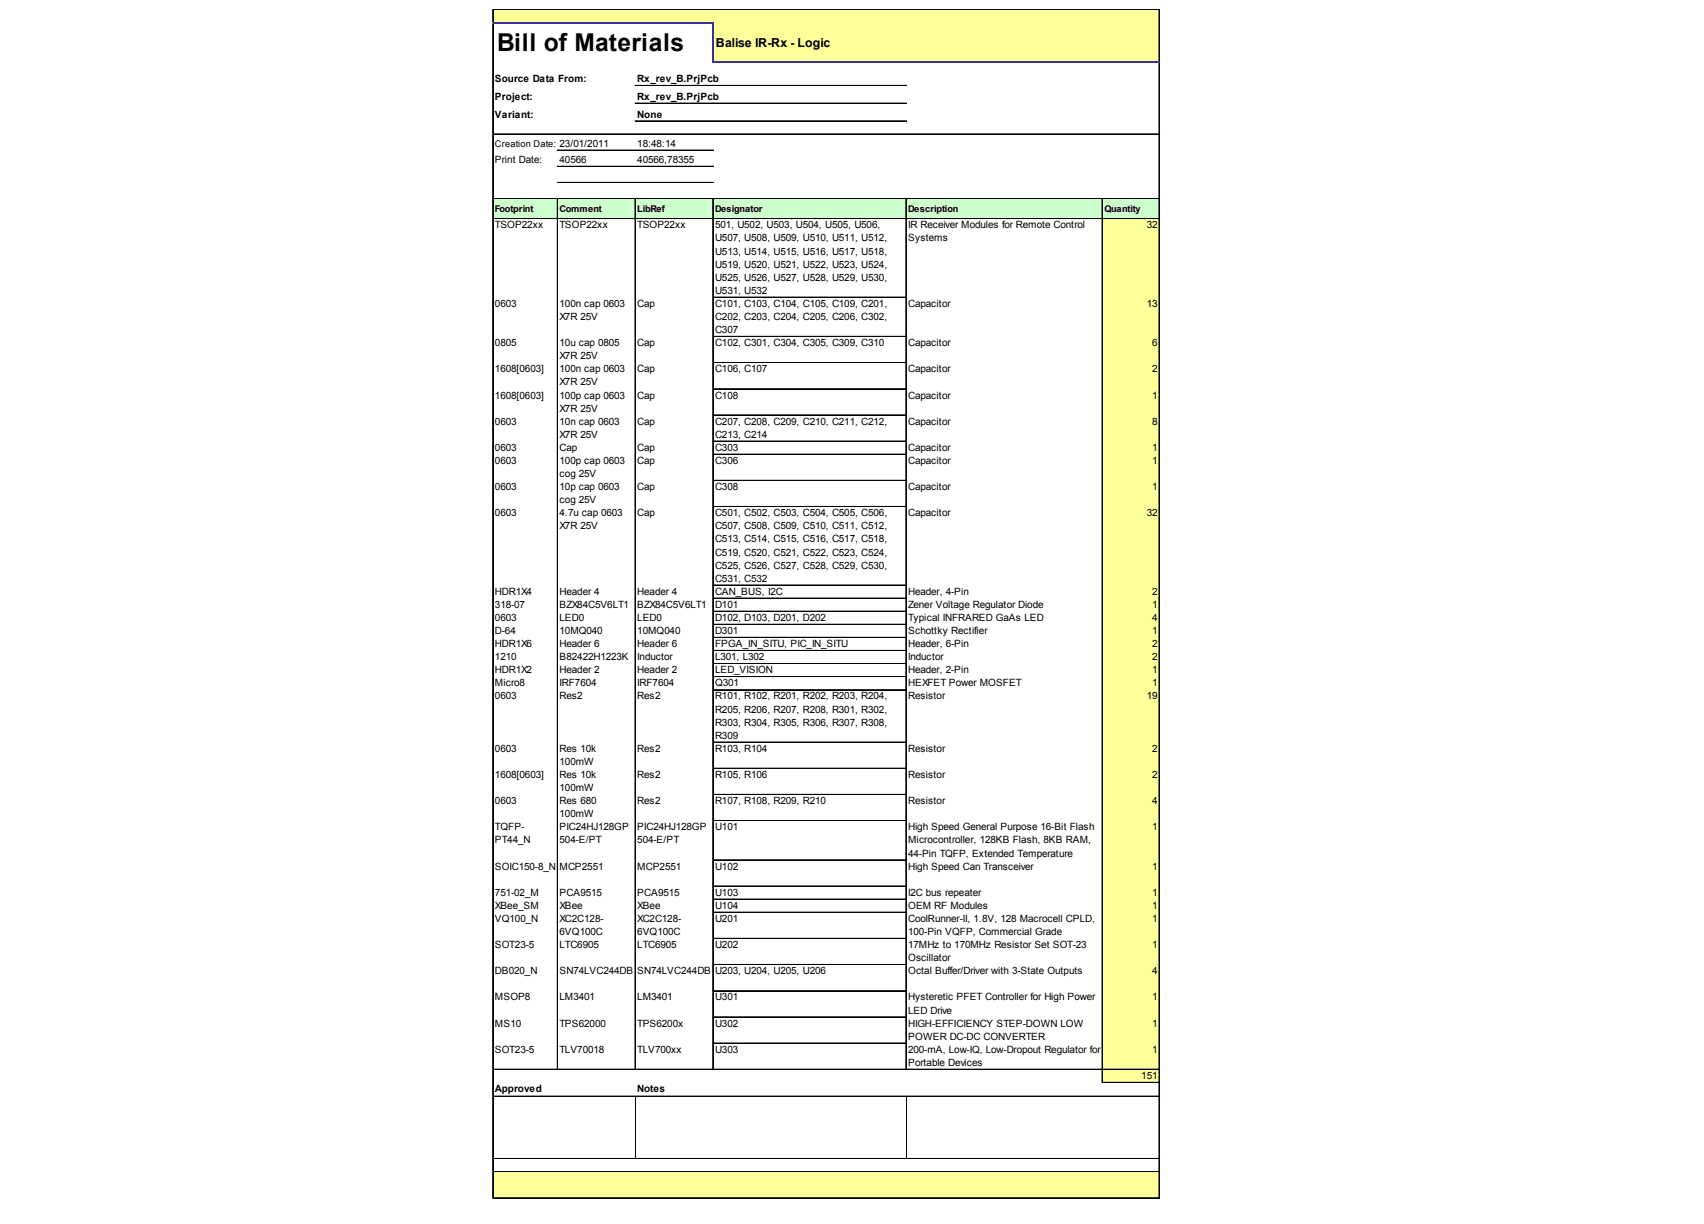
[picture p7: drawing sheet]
<svg xmlns="http://www.w3.org/2000/svg" width="283mm" height="203mm" viewBox="0 0 283 203" stroke-linecap="round" stroke-linejoin="round" font-family="sans-serif">
<defs><g id="words">
<text font-size="4.1" x="82.6" y="8.5">Bill of Materials</text>
<text font-size="2" x="118.8" y="7.7">Balise IR-Rx - Logic</text>
<g font-size="1.7">
<text x="82.2" y="13.6">Source Data From:</text>
<text x="82.2" y="16.6">Project:</text>
<text x="105.8" y="13.6">Rx_rev_B.PrjPcb</text>
<text x="105.8" y="16.6">Rx_rev_B.PrjPcb</text>
<text x="82.2" y="19.5">Variant:</text>
<text x="105.8" y="19.5">None</text>
<text x="82.2" y="27.1">Print Date:</text>
<text x="92.9" y="27.1">40566</text>
<text x="105.8" y="24.4">18:48:14</text>
<text x="105.8" y="27.1">40566,78355</text>
<text x="82.2" y="37.9">TSOP22xx</text>
<text x="92.9" y="37.9">TSOP22xx</text>
<text x="105.8" y="37.9">TSOP22xx</text>
<text x="118.7" y="37.9">501, U502, U503, U504, U505, U506,</text>
<text x="118.7" y="40.1">U507, U508, U509, U510, U511, U512,</text>
<text x="150.8" y="37.9">IR Receiver Modules for Remote Control</text>
<text x="150.8" y="40.1">Systems</text>
<text x="190.4" y="37.9">32</text>
<text x="118.7" y="42.3">U513, U514, U515, U516, U517, U518,</text>
<text x="118.7" y="44.4">U519, U520, U521, U522, U523, U524,</text>
<text x="118.7" y="46.6">U525, U526, U527, U528, U529, U530,</text>
<text x="82.2" y="50.9">0603</text>
<text x="92.9" y="50.9">100n cap 0603</text>
<text x="92.9" y="53.1">X7R 25V</text>
<text x="105.8" y="50.9">Cap</text>
<text x="118.7" y="48.8">U531, U532</text>
<text x="118.7" y="50.9">C101, C103, C104, C105, C109, C201,</text>
<text x="118.7" y="53.1">C202, C203, C204, C205, C206, C302,</text>
<text x="150.8" y="50.9">Capacitor</text>
<text x="190.4" y="50.9">13</text>
<text x="82.2" y="57.5">0805</text>
<text x="92.9" y="57.5">10u cap 0805</text>
<text x="92.9" y="59.6">X7R 25V</text>
<text x="105.8" y="57.5">Cap</text>
<text x="118.7" y="55.3">C307</text>
<text x="118.7" y="57.5">C102, C301, C304, C305, C309, C310</text>
<text x="150.8" y="57.5">Capacitor</text>
<text x="191.3" y="57.5">6</text>
<text x="82.2" y="61.8">1608[0603]</text>
<text x="92.9" y="61.8">100n cap 0603</text>
<text x="92.9" y="64">X7R 25V</text>
<text x="105.8" y="61.8">Cap</text>
<text x="118.7" y="61.8">C106, C107</text>
<text x="150.8" y="61.8">Capacitor</text>
<text x="191.3" y="61.8">2</text>
<text x="82.2" y="66.2">1608[0603]</text>
<text x="82.2" y="70.5">0603</text>
<text x="92.9" y="66.2">100p cap 0603</text>
<text x="92.9" y="68.3">X7R 25V</text>
<text x="92.9" y="70.5">10n cap 0603</text>
<text x="105.8" y="66.2">Cap</text>
<text x="105.8" y="70.5">Cap</text>
<text x="118.7" y="66.2">C108</text>
<text x="118.7" y="70.5">C207, C208, C209, C210, C211, C212,</text>
<text x="150.8" y="66.2">Capacitor</text>
<text x="150.8" y="70.5">Capacitor</text>
<text x="191.3" y="66.2">1</text>
<text x="191.3" y="70.5">8</text>
<text x="82.2" y="74.8">0603</text>
<text x="82.2" y="77">0603</text>
<text x="92.9" y="72.7">X7R 25V</text>
<text x="92.9" y="74.8">Cap</text>
<text x="92.9" y="77">100p cap 0603</text>
<text x="105.8" y="74.8">Cap</text>
<text x="105.8" y="77">Cap</text>
<text x="118.7" y="72.7">C213, C214</text>
<text x="118.7" y="74.8">C303</text>
<text x="118.7" y="77">C306</text>
<text x="150.8" y="74.8">Capacitor</text>
<text x="150.8" y="77">Capacitor</text>
<text x="191.3" y="74.8">1</text>
<text x="191.3" y="77">1</text>
<text x="82.2" y="81.4">0603</text>
<text x="92.9" y="79.2">cog 25V</text>
<text x="92.9" y="81.4">10p cap 0603</text>
<text x="92.9" y="83.5">cog 25V</text>
<text x="105.8" y="81.4">Cap</text>
<text x="118.7" y="81.4">C308</text>
<text x="150.8" y="81.4">Capacitor</text>
<text x="191.3" y="81.4">1</text>
<text x="82.2" y="85.7">0603</text>
<text x="92.9" y="85.7">4.7u cap 0603</text>
<text x="92.9" y="87.9">X7R 25V</text>
<text x="105.8" y="85.7">Cap</text>
<text x="118.7" y="85.7">C501, C502, C503, C504, C505, C506,</text>
<text x="118.7" y="87.9">C507, C508, C509, C510, C511, C512,</text>
<text x="150.8" y="85.7">Capacitor</text>
<text x="190.4" y="85.7">32</text>
<text x="118.7" y="90.1">C513, C514, C515, C516, C517, C518,</text>
<text x="118.7" y="92.2">C519, C520, C521, C522, C523, C524,</text>
<text x="118.7" y="94.4">C525, C526, C527, C528, C529, C530,</text>
<text x="82.2" y="98.7">HDR1X4</text>
<text x="82.2" y="100.9">318-07</text>
<text x="92.9" y="98.7">Header 4</text>
<text x="92.9" y="100.9">BZX84C5V6LT1</text>
<text x="105.8" y="98.7">Header 4</text>
<text x="105.8" y="100.9">BZX84C5V6LT1</text>
<text x="118.7" y="96.6">C531, C532</text>
<text x="118.7" y="98.7">CAN_BUS, I2C</text>
<text x="118.7" y="100.9">D101</text>
<text x="150.8" y="98.7">Header, 4-Pin</text>
<text x="150.8" y="100.9">Zener Voltage Regulator Diode</text>
<text x="191.3" y="98.7">2</text>
<text x="191.3" y="100.9">1</text>
<text x="82.2" y="103.1">0603</text>
<text x="82.2" y="105.3">D-64</text>
<text x="82.2" y="107.4">HDR1X6</text>
<text x="92.9" y="103.1">LED0</text>
<text x="92.9" y="105.3">10MQ040</text>
<text x="92.9" y="107.4">Header 6</text>
<text x="105.8" y="103.1">LED0</text>
<text x="105.8" y="105.3">10MQ040</text>
<text x="105.8" y="107.4">Header 6</text>
<text x="118.7" y="103.1">D102, D103, D201, D202</text>
<text x="118.7" y="105.3">D301</text>
<text x="118.7" y="107.4">FPGA_IN_SITU, PIC_IN_SITU</text>
<text x="150.8" y="103.1">Typical INFRARED GaAs LED</text>
<text x="150.8" y="105.3">Schottky Rectifier</text>
<text x="150.8" y="107.4">Header, 6-Pin</text>
<text x="191.3" y="103.1">4</text>
<text x="191.3" y="105.3">1</text>
<text x="191.3" y="107.4">2</text>
<text x="82.2" y="109.6">1210</text>
<text x="82.2" y="111.8">HDR1X2</text>
<text x="82.2" y="114">Micro8</text>
<text x="92.9" y="109.6">B82422H1223K</text>
<text x="92.9" y="111.8">Header 2</text>
<text x="92.9" y="114">IRF7604</text>
<text x="105.8" y="109.6">Inductor</text>
<text x="105.8" y="111.8">Header 2</text>
<text x="105.8" y="114">IRF7604</text>
<text x="118.7" y="109.6">L301, L302</text>
<text x="118.7" y="111.8">LED_VISION</text>
<text x="118.7" y="114">Q301</text>
<text x="150.8" y="109.6">Inductor</text>
<text x="150.8" y="111.8">Header, 2-Pin</text>
<text x="150.8" y="114">HEXFET Power MOSFET</text>
<text x="191.3" y="109.6">2</text>
<text x="191.3" y="111.8">1</text>
<text x="191.3" y="114">1</text>
<text x="82.2" y="116.1">0603</text>
<text x="92.9" y="116.1">Res2</text>
<text x="105.8" y="116.1">Res2</text>
<text x="118.7" y="116.1">R101, R102, R201, R202, R203, R204,</text>
<text x="118.7" y="118.3">R205, R206, R207, R208, R301, R302,</text>
<text x="150.8" y="116.1">Resistor</text>
<text x="190.4" y="116.1">19</text>
<text x="82.2" y="124.8">0603</text>
<text x="92.9" y="124.8">Res 10k</text>
<text x="105.8" y="124.8">Res2</text>
<text x="118.7" y="120.5">R303, R304, R305, R306, R307, R308,</text>
<text x="118.7" y="122.6">R309</text>
<text x="118.7" y="124.8">R103, R104</text>
<text x="150.8" y="124.8">Resistor</text>
<text x="191.3" y="124.8">2</text>
<text x="82.2" y="129.2">1608[0603]</text>
<text x="92.9" y="127">100mW</text>
<text x="92.9" y="129.2">Res 10k</text>
<text x="92.9" y="131.3">100mW</text>
<text x="105.8" y="129.2">Res2</text>
<text x="118.7" y="129.2">R105, R106</text>
<text x="150.8" y="129.2">Resistor</text>
<text x="191.3" y="129.2">2</text>
<text x="82.2" y="133.5">0603</text>
<text x="82.2" y="137.8">TQFP-</text>
<text x="92.9" y="133.5">Res 680</text>
<text x="92.9" y="135.7">100mW</text>
<text x="92.9" y="137.8">PIC24HJ128GP</text>
<text x="105.8" y="133.5">Res2</text>
<text x="105.8" y="137.8">PIC24HJ128GP</text>
<text x="118.7" y="133.5">R107, R108, R209, R210</text>
<text x="118.7" y="137.8">U101</text>
<text x="150.8" y="133.5">Resistor</text>
<text x="150.8" y="137.8">High Speed General Purpose 16-Bit Flash</text>
<text x="191.3" y="133.5">4</text>
<text x="191.3" y="137.8">1</text>
<text x="82.2" y="140">PT44_N</text>
<text x="92.9" y="140">504-E/PT</text>
<text x="105.8" y="140">504-E/PT</text>
<text x="150.8" y="140">Microcontroller, 128KB Flash, 8KB RAM,</text>
<text x="150.8" y="142.2">44-Pin TQFP, Extended Temperature</text>
<text x="82.2" y="144.4">SOIC150-8_N</text>
<text x="82.2" y="148.7">751-02_M</text>
<text x="92.9" y="144.4">MCP2551</text>
<text x="92.9" y="148.7">PCA9515</text>
<text x="105.8" y="144.4">MCP2551</text>
<text x="105.8" y="148.7">PCA9515</text>
<text x="118.7" y="144.4">U102</text>
<text x="118.7" y="148.7">U103</text>
<text x="150.8" y="144.4">High Speed Can Transceiver</text>
<text x="150.8" y="148.7">I2C bus repeater</text>
<text x="191.3" y="144.4">1</text>
<text x="191.3" y="148.7">1</text>
<text x="82.2" y="150.9">XBee_SM</text>
<text x="82.2" y="153.1">VQ100_N</text>
<text x="92.9" y="150.9">XBee</text>
<text x="92.9" y="153.1">XC2C128-</text>
<text x="92.9" y="155.2">6VQ100C</text>
<text x="105.8" y="150.9">XBee</text>
<text x="105.8" y="153.1">XC2C128-</text>
<text x="105.8" y="155.2">6VQ100C</text>
<text x="118.7" y="150.9">U104</text>
<text x="118.7" y="153.1">U201</text>
<text x="150.8" y="150.9">OEM RF Modules</text>
<text x="150.8" y="153.1">CoolRunner-II, 1.8V, 128 Macrocell CPLD,</text>
<text x="150.8" y="155.2">100-Pin VQFP, Commercial Grade</text>
<text x="191.3" y="150.9">1</text>
<text x="191.3" y="153.1">1</text>
<text x="82.2" y="157.4">SOT23-5</text>
<text x="82.2" y="161.7">DB020_N</text>
<text x="92.9" y="157.4">LTC6905</text>
<text x="92.9" y="161.7">SN74LVC244DB</text>
<text x="105.8" y="157.4">LTC6905</text>
<text x="105.8" y="161.7">SN74LVC244DB</text>
<text x="118.7" y="157.4">U202</text>
<text x="118.7" y="161.7">U203, U204, U205, U206</text>
<text x="150.8" y="157.4">17MHz to 170MHz Resistor Set SOT-23</text>
<text x="150.8" y="159.6">Oscillator</text>
<text x="150.8" y="161.7">Octal Buffer/Driver with 3-State Outputs</text>
<text x="191.3" y="157.4">1</text>
<text x="191.3" y="161.7">4</text>
<text x="82.2" y="166.1">MSOP8</text>
<text x="92.9" y="166.1">LM3401</text>
<text x="105.8" y="166.1">LM3401</text>
<text x="118.7" y="166.1">U301</text>
<text x="150.8" y="166.1">Hysteretic PFET Controller for High Power</text>
<text x="191.3" y="166.1">1</text>
<text x="82.2" y="170.4">MS10</text>
<text x="92.9" y="170.4">TPS62000</text>
<text x="105.8" y="170.4">TPS6200x</text>
<text x="118.7" y="170.4">U302</text>
<text x="150.8" y="168.3">LED Drive</text>
<text x="150.8" y="170.4">HIGH-EFFICIENCY STEP-DOWN LOW</text>
<text x="150.8" y="172.6">POWER DC-DC CONVERTER</text>
<text x="191.3" y="170.4">1</text>
<text x="82.2" y="174.8">SOT23-5</text>
<text x="92.9" y="174.8">TLV70018</text>
<text x="105.8" y="174.8">TLV700xx</text>
<text x="118.7" y="174.8">U303</text>
<text x="150.8" y="174.8">200-mA, Low-IQ, Low-Dropout Regulator for</text>
<text x="150.8" y="177">Portable Devices</text>
<text x="189.5" y="179.1">151</text>
<text x="191.3" y="174.8">1</text>
<text x="82.2" y="181.3">Approved</text>
<text x="105.8" y="181.3">Notes</text>
</g>
<g font-size="1.5">
<text x="82.2" y="24.4">Creation Date: 23/01/2011</text>
<text x="82.2" y="35.1">Footprint</text>
<text x="92.9" y="35.1">Comment</text>
<text x="105.8" y="35.1">LibRef</text>
<text x="118.7" y="35.1">Designator</text>
<text x="150.8" y="35.1">Description</text>
<text x="183.4" y="35.1">Quantity</text>
</g>
</g></defs>
<g fill="#ff9">
<path d="M81.9 1.6h110.7v2.4h-110.7z"/>
<path d="M118.3 3.8h74.3v6.5h-74.3z"/>
</g>
<path d="M81.9 33h110.7v3.4h-110.7z" fill="#cfc"/>
<g fill="#ff9">
<path d="M183 36.3h9.6v13.1h-9.6z"/>
<path d="M183 49.3h9.6v6.7h-9.6z"/>
<path d="M183 55.8h9.6v4.5h-9.6z"/>
<path d="M183 60.2h9.6v4.5h-9.6z"/>
<path d="M183 64.5h9.6v4.5h-9.6z"/>
<path d="M183 68.9h9.6v4.4h-9.6z"/>
<path d="M183 73.2h9.6v2.3h-9.6z"/>
<path d="M183 75.4h9.6v4.5h-9.6z"/>
<path d="M183 79.7h9.6v4.5h-9.6z"/>
<path d="M183 84.1h9.6v13.1h-9.6z"/>
<path d="M183 97.1h9.6v2.3h-9.6z"/>
<path d="M183 99.3h9.6v2.3h-9.6z"/>
<path d="M183 101.5h9.6v2.3h-9.6z"/>
<path d="M183 103.6h9.6v2.3h-9.6z"/>
<path d="M183 105.8h9.6v2.3h-9.6z"/>
<path d="M183 108h9.6v2.3h-9.6z"/>
<path d="M183 110.1h9.6v2.3h-9.6z"/>
<path d="M183 112.3h9.6v2.3h-9.6z"/>
<path d="M183 114.5h9.6v8.8h-9.6z"/>
<path d="M183 123.2h9.6v4.5h-9.6z"/>
<path d="M183 127.5h9.6v4.5h-9.6z"/>
<path d="M183 131.9h9.6v47.9h-9.6z"/>
<path d="M81.9 194.5h110.7v4.5h-110.7z"/>
</g>
<g fill="none" stroke="#000" stroke-width=".17">
<path d="M81.8 1.5v2.2M81.8 4v195M81.9 1.5v2.2M81.9 4v195M81.9 1.5h110.7M81.9 1.6h110.7M105.4 14.2h45.1M105.4 17.1h45.1M105.4 17.2h45.1M192.4 1.7v8.4M192.4 10.3v188.7M192.5 1.7v8.4"/>
<path d="M192.5 10.3v188.7M81.9 22.2h110.7M81.9 22.3h110.7M81.9 33h110.7M81.9 36.3h110.7M92.5 33.1v144.5M92.5 24.9h26M92.5 25h26M92.5 27.6h26M92.5 27.7h26M92.5 30.3h26M92.6 33.1v144.5"/>
<path d="M105.4 33.1v144.5M105.4 20.1h45.1M105.5 33.1v144.5M118.3 33.1v144.5M118.4 33.1v144.5M150.4 33.1v144.5M150.5 33.1v144.5M183 33.1v146.7M118.5 49.3h31.9M118.5 49.4h31.9M118.5 55.8h31.9M118.5 55.9h31.9"/>
<path d="M118.5 60.2h31.9M118.5 64.5h31.9M118.5 64.6h31.9M118.5 68.9h31.9M118.5 73.2h31.9M118.5 73.3h31.9M118.5 75.4h31.9M118.5 75.5h31.9M118.5 79.7h31.9M118.5 79.8h31.9M118.5 84.1h31.9M118.5 97.1h31.9"/>
<path d="M118.5 97.2h31.9M118.5 99.3h31.9M118.5 101.5h31.9M118.5 103.6h31.9M118.5 103.7h31.9M118.5 105.8h31.9M118.5 105.9h31.9M118.5 108h31.9M118.5 110.1h31.9M118.5 110.2h31.9M118.5 112.3h31.9M118.5 112.4h31.9"/>
<path d="M118.5 114.5h31.9M118.5 114.6h31.9M118.5 123.2h31.9M118.5 127.5h31.9M118.5 127.6h31.9M118.5 131.9h31.9M118.5 136.2h31.9M118.5 136.3h31.9M118.5 142.7h31.9M118.5 142.8h31.9M118.5 147.1h31.9M118.5 149.3h31.9"/>
<path d="M118.5 151.4h31.9M118.5 151.5h31.9M118.5 155.8h31.9M81.9 177.5h110.7M81.9 177.6h110.7M118.5 160.1h31.9M118.5 160.2h31.9M118.5 164.5h31.9M118.5 168.8h31.9M118.5 168.9h31.9M118.5 173.1h31.9M118.5 173.2h31.9"/>
<path d="M183.1 179.7h9.5M81.9 182h110.7M81.9 192.3h110.7M81.9 192.4h110.7M81.9 194.5h110.7M81.9 194.6h110.7M81.9 198.8h110.7M81.9 198.9h110.7M105.5 182.1v10.2M150.5 182.1v10.2"/>
</g>
<path d="M81.8 3.8h36.7M118.3 4v6.3M118.5 10.2h74.1" fill="none" stroke="#339" stroke-width=".26"/>
<use href="#words"/>
</svg>
